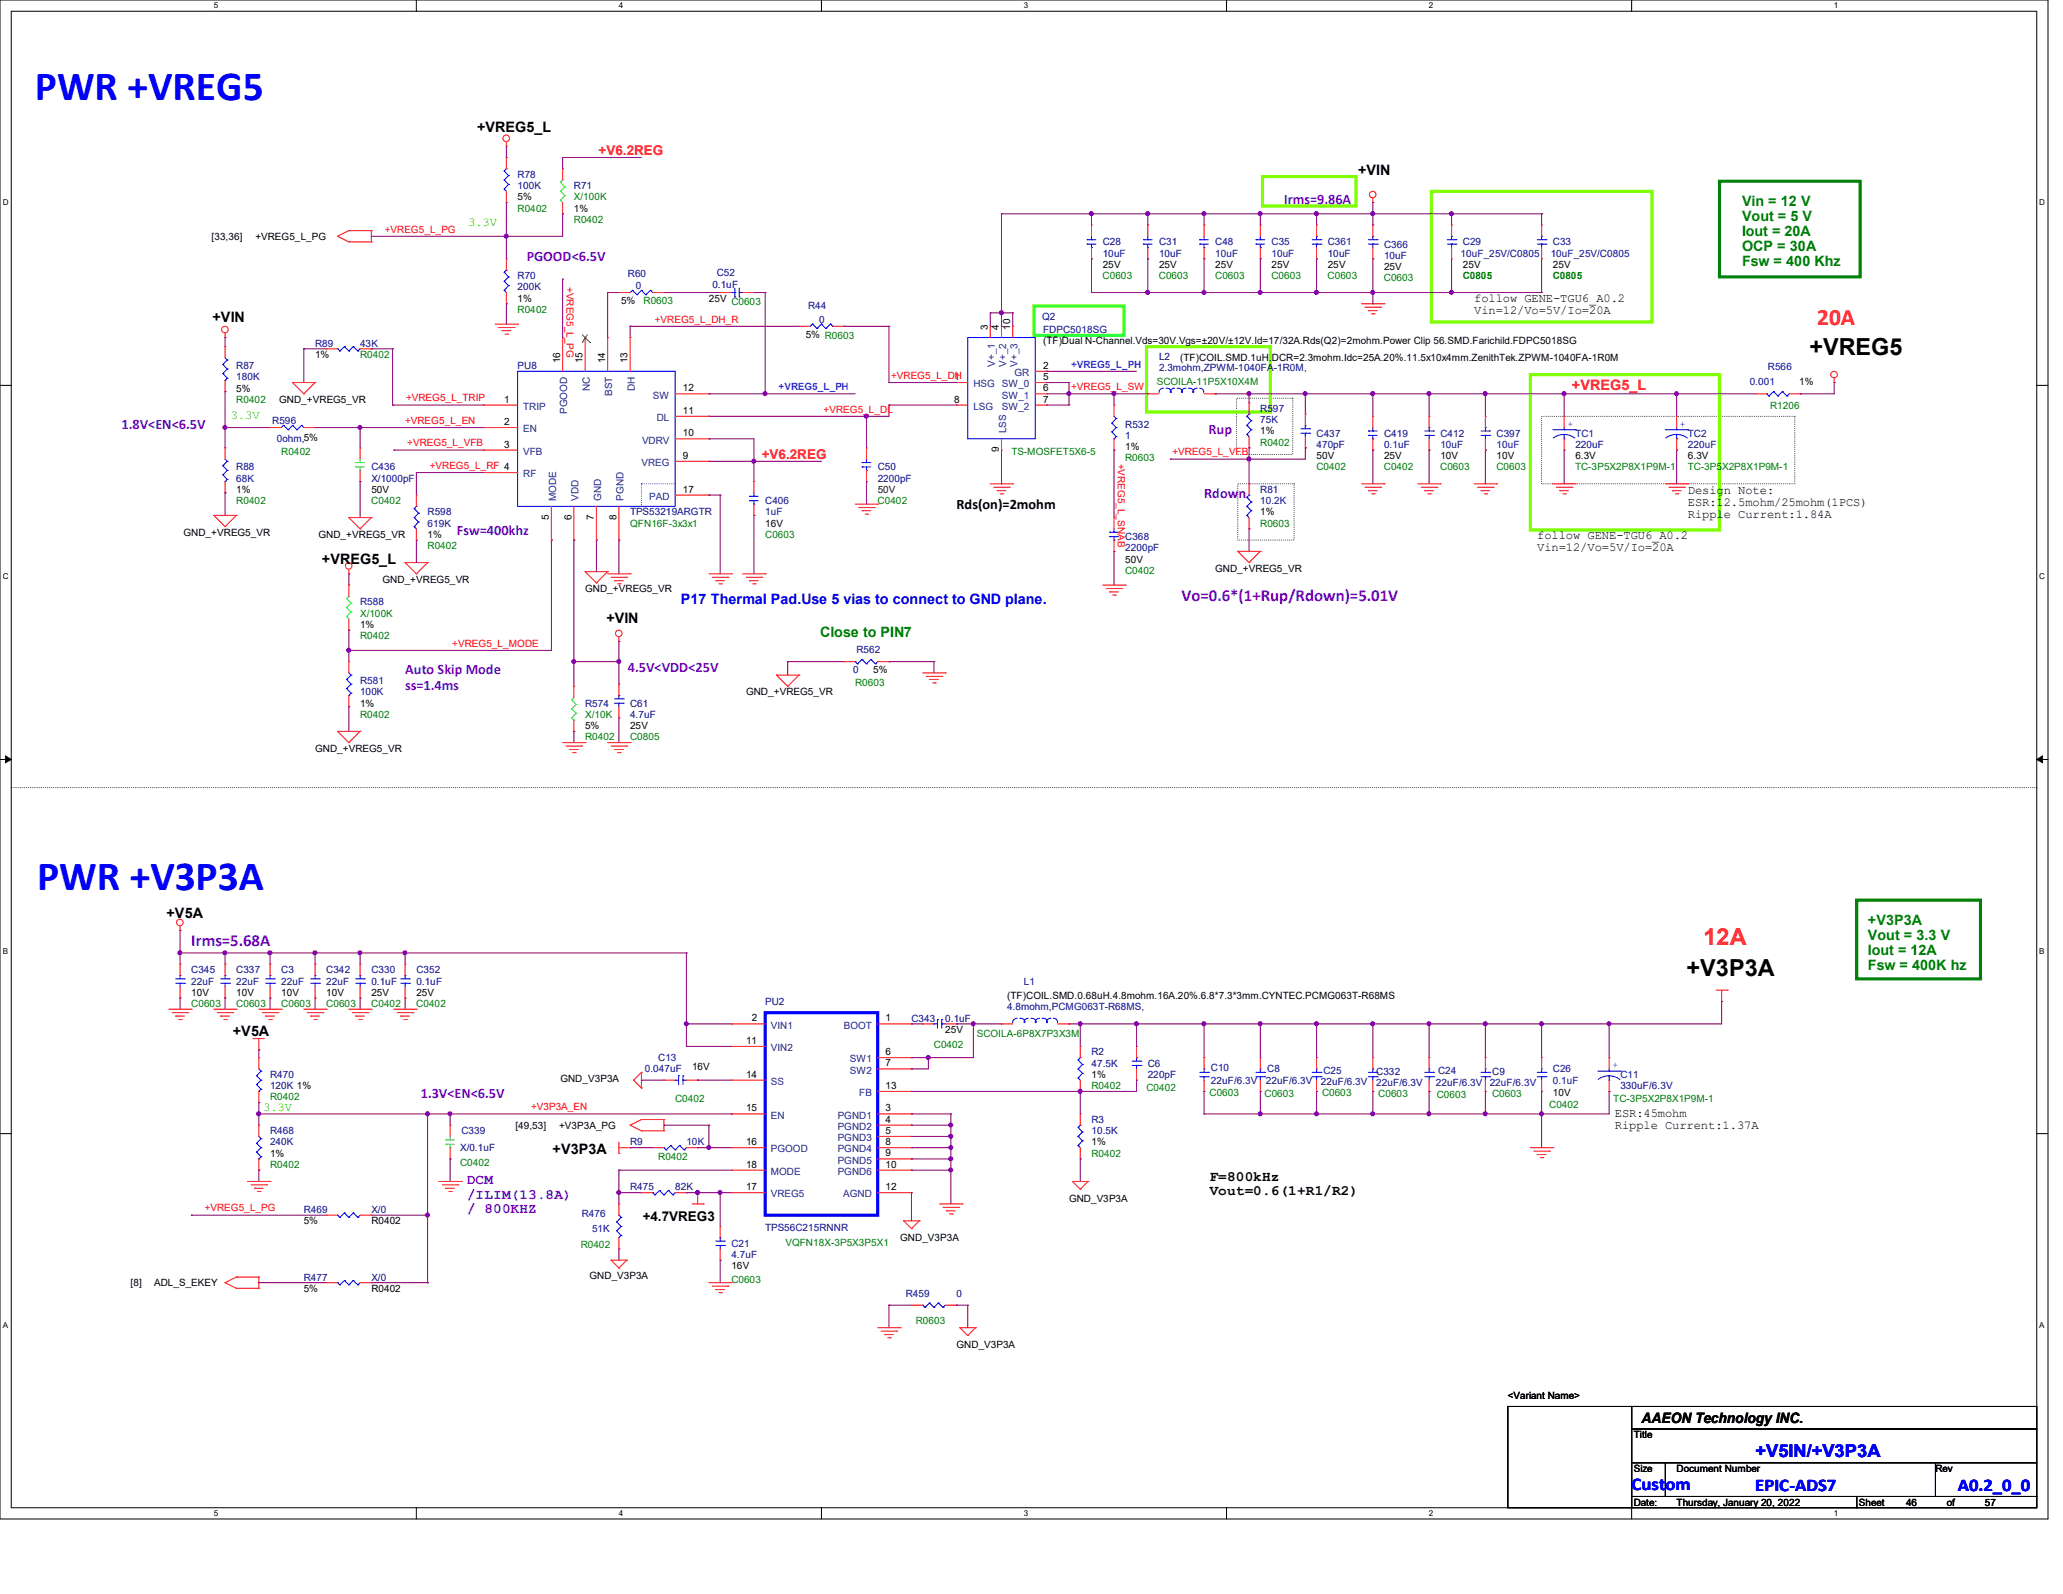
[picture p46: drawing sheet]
<svg xmlns="http://www.w3.org/2000/svg" width="279mm" height="216mm" viewBox="0 0 279 216" stroke-linecap="round" stroke-linejoin="round" font-family="sans-serif">
<defs><g id="words">
<g font-size="5.6" fill="#00f">
<text x="4.7" y="13.6">PWR +VREG5</text>
<text x="5" y="120.6">PWR +V3P3A</text>
</g>
<g font-size="3.2" fill="#f00">
<text x="246.1" y="44">20A</text>
<text x="230.7" y="127.9">12A</text>
</g>
<g font-size="3.2">
<text x="245.1" y="48.1">+VREG5</text>
<text x="228.4" y="132.2">+V3P3A</text>
</g>
<g font-size="2.4" fill="#00f">
<text x="237.8" y="197.3">+V5IN/+V3P3A</text>
<text x="221" y="201.8">Custom</text>
<text x="237.7" y="201.9">EPIC-ADS7</text>
<text x="265.2" y="201.9">A0.2_0_0</text>
</g>
<g font-size="2.3" fill="#8000ff">
<text x="160" y="81.4">Vo=0.6*(1+Rup/Rdown)=5.01V</text>
<text x="25.9" y="128.2">Irms=5.68A</text>
</g>
<g font-size="1.9">
<text x="64.6" y="17.8">+VREG5_L</text>
<text x="183.9" y="23.7">+VIN</text>
<text x="28.8" y="43.6">+VIN</text>
<text x="129.5" y="68.9">Rds(on)=2mohm</text>
<text x="43.6" y="76.3">+VREG5_L</text>
<text x="82.1" y="84.4">+VIN</text>
<text x="22.6" y="124.3">+V5A</text>
<text x="31.5" y="140.3">+V5A</text>
<text x="74.8" y="156.3">+V3P3A</text>
<text x="163.8" y="159.9">F=800kHz</text>
<text x="163.8" y="161.9">Vout=0.6(1+R1/R2)</text>
<text x="222.3" y="192.7">AAEON Technology INC.</text>
</g>
<g font-size="1.9" fill="#8000ff">
<text x="173.9" y="27.6">Irms=9.86A</text>
<text x="71.3" y="35.4">PGOOD&lt;6.5V</text>
<text x="16.5" y="58.1">1.8V&lt;EN&lt;6.5V</text>
<text x="163.7" y="58.8">Rup</text>
<text x="163.1" y="67.4">Rdown</text>
<text x="61.9" y="72.4">Fsw=400khz</text>
<text x="54.9" y="91.3">Auto Skip Mode</text>
<text x="54.9" y="93.5">ss=1.4ms</text>
<text x="85" y="91">4.5V&lt;VDD&lt;25V</text>
<text x="57" y="148.8">1.3V&lt;EN&lt;6.5V</text>
<text x="63.2" y="160.4">DCM</text>
<text x="63.2" y="162.3">/ILIM(13.8A)</text>
<text x="63.2" y="164.3">/ 800KHZ</text>
</g>
<g font-size="1.9" fill="#008000">
<text x="235.9" y="27.9">Vin = 12 V</text>
<text x="235.9" y="29.9">Vout = 5 V</text>
<text x="235.9" y="32">Iout = 20A</text>
<text x="235.9" y="34">OCP = 30A</text>
<text x="235.9" y="36">Fsw = 400 Khz</text>
<text x="111.1" y="86.2">Close to PIN7</text>
<text x="253" y="125.3">+V3P3A</text>
<text x="253" y="127.3">Vout = 3.3 V</text>
<text x="253" y="129.3">Iout = 12A</text>
<text x="253" y="131.4">Fsw = 400K hz</text>
</g>
<text font-size="1.9" fill="#f00" x="212.9" y="52.8">+VREG5_L</text>
<text font-size="1.9" fill="#00f" x="92.2" y="81.8">P17 Thermal Pad.Use 5 vias to connect to GND plane.</text>
<g font-size="1.8" fill="#f00">
<text x="81.1" y="21">+V6.2REG</text>
<text x="103.2" y="62.2">+V6.2REG</text>
</g>
<text font-size="1.8" x="87" y="165.4">+4.7VREG3</text>
<g font-size="1.7" fill="#0f0">
<text x="63.4" y="30.6">3.3V</text>
<text x="31.2" y="56.8">3.3V</text>
<text x="35.6" y="150.5">3.3V</text>
</g>
<g font-size="1.7">
<text x="199.6" y="40.9">follow GENE-TGU6_A0.2</text>
<text x="199.6" y="42.6">Vin=12/Vo=5V/Io=20A</text>
<text x="228.6" y="66.8">Design Note:</text>
<text x="228.6" y="68.5">ESR:12.5mohm/25mohm(1PCS)</text>
<text x="228.6" y="70.1">Ripple Current:1.84A</text>
<text x="208.2" y="72.9">follow GENE-TGU6_A0.2</text>
<text x="208.2" y="74.6">Vin=12/Vo=5V/Io=20A</text>
<text x="218.7" y="151.3">ESR:45mohm</text>
<text x="218.7" y="152.9">Ripple Current:1.37A</text>
</g>
<g font-size="1.4" fill="#000080">
<text x="70.1" y="24.1">R78</text>
<text x="70.1" y="25.6">100K</text>
<text x="77.7" y="25.6">R71</text>
<text x="149.4" y="33.2">C28</text>
<text x="149.4" y="34.8">10uF</text>
<text x="157" y="33.2">C31</text>
<text x="157" y="34.8">10uF</text>
<text x="164.6" y="33.2">C48</text>
<text x="164.6" y="34.8">10uF</text>
<text x="172.2" y="33.2">C35</text>
<text x="172.2" y="34.8">10uF</text>
<text x="179.8" y="33.2">C361</text>
<text x="179.8" y="34.8">10uF</text>
<text x="187.5" y="33.5">C366</text>
<text x="187.5" y="35.1">10uF</text>
<text x="197.8" y="34.8">10uF_25V/C0805</text>
<text x="198.1" y="33.2">C29</text>
<text x="210" y="34.8">10uF_25V/C0805</text>
<text x="210.3" y="33.2">C33</text>
<text x="70.1" y="37.8">R70</text>
<text x="70.1" y="39.3">200K</text>
<text x="85" y="37.5">R60</text>
<text x="86.1" y="39.2">0</text>
<text x="96.5" y="39">0.1uF</text>
<text x="97.1" y="37.3">C52</text>
<text x="109.4" y="41.9">R44</text>
<text x="42.7" y="46.9">R89</text>
<text x="48.8" y="46.9">43K</text>
<text x="111" y="43.7">0</text>
<text x="141.1" y="43.3">Q2</text>
<text x="141.3" y="45.1">FDPC5018SG</text>
<text x="32" y="50">R87</text>
<text x="32" y="51.5">180K</text>
<text x="70.1" y="50">PU8</text>
<text x="157" y="48.8">L2</text>
<text x="157" y="50.3">2.3mohm,ZPWM-1040FA-1R0M,</text>
<text x="237" y="52.1">0.001</text>
<text x="239.4" y="50.2">R566</text>
<text x="36.9" y="57.4">R596</text>
<text x="37.5" y="59.9">0ohm,5%</text>
<text x="152.4" y="57.9">R532</text>
<text x="152.4" y="59.4">1</text>
<text x="170.7" y="55.8">R597</text>
<text x="170.7" y="57.3">75K</text>
<text x="178.3" y="59.1">C437</text>
<text x="187.5" y="59.1">C419</text>
<text x="195.1" y="59.1">C412</text>
<text x="202.7" y="59.1">C397</text>
<text x="213.4" y="59.1">TC1</text>
<text x="228.6" y="59.1">TC2</text>
<text x="32" y="63.7">R88</text>
<text x="32" y="65.2">68K</text>
<text x="50.3" y="63.7">C436</text>
<text x="50.3" y="65.2">X/1000pF</text>
<text x="118.9" y="63.7">C50</text>
<text x="118.9" y="65.2">2200pF</text>
<text x="178.3" y="60.7">470pF</text>
<text x="187.5" y="60.7">0.1uF</text>
<text x="195.1" y="60.7">10uF</text>
<text x="202.7" y="60.7">10uF</text>
<text x="213.4" y="60.7">220uF</text>
<text x="228.6" y="60.7">220uF</text>
<text x="57.9" y="69.8">R598</text>
<text x="57.9" y="71.3">619K</text>
<text x="85.3" y="69.8">TPS53219ARGTR</text>
<text x="103.6" y="68.3">C406</text>
<text x="103.6" y="69.8">1uF</text>
<text x="170.7" y="66.8">R81</text>
<text x="170.7" y="68.3">10.2K</text>
<text x="152.4" y="73.2">C368</text>
<text x="152.4" y="74.7">2200pF</text>
<text x="48.8" y="82">R588</text>
<text x="116" y="88.4">R562</text>
<text x="48.8" y="92.7">R581</text>
<text x="48.8" y="94.2">100K</text>
<text x="79.2" y="95.7">R574</text>
<text x="85.3" y="95.7">C61</text>
<text x="115.5" y="91.1">0</text>
<text x="85.3" y="97.2">4.7uF</text>
<text x="25.9" y="131.8">C345</text>
<text x="32" y="131.8">C337</text>
<text x="38.1" y="131.8">C3</text>
<text x="44.2" y="131.8">C342</text>
<text x="50.3" y="131.8">C330</text>
<text x="56.4" y="131.8">C352</text>
<text x="25.9" y="133.3">22uF</text>
<text x="32" y="133.3">22uF</text>
<text x="38.1" y="133.3">22uF</text>
<text x="44.2" y="133.3">22uF</text>
<text x="50.3" y="133.3">0.1uF</text>
<text x="56.4" y="133.3">0.1uF</text>
<text x="103.6" y="136.1">PU2</text>
<text x="136.4" y="136.9">4.8mohm,PCMG063T-R68MS,</text>
<text x="138.7" y="133.3">L1</text>
<text x="89.2" y="143.7">C13</text>
<text x="123.4" y="138.4">C343</text>
<text x="128" y="138.4">0.1uF</text>
<text x="147.8" y="143">R2</text>
<text x="36.6" y="146">R470</text>
<text x="36.6" y="147.5">120K 1%</text>
<text x="87.3" y="145.2">0.047uF</text>
<text x="147.8" y="144.5">47.5K</text>
<text x="155.4" y="144.5">C6</text>
<text x="155.4" y="146">220pF</text>
<text x="164" y="145.1">C10</text>
<text x="164" y="146.8">22uF/6.3V</text>
<text x="171.4" y="146.8">22uF/6.3V</text>
<text x="171.6" y="145.2">C8</text>
<text x="178.9" y="146.9">22uF/6.3V</text>
<text x="179.2" y="145.4">C25</text>
<text x="186.4" y="145.5">C332</text>
<text x="186.4" y="147.1">22uF/6.3V</text>
<text x="194.5" y="147.1">22uF/6.3V</text>
<text x="194.8" y="145.4">C24</text>
<text x="201.8" y="147.1">22uF/6.3V</text>
<text x="202.1" y="145.5">C9</text>
<text x="210.3" y="145.2">C26</text>
<text x="210.3" y="146.8">0.1uF</text>
<text x="219.5" y="146">C11</text>
<text x="219.5" y="147.5">330uF/6.3V</text>
<text x="36.6" y="153.6">R468</text>
<text x="36.6" y="155.2">240K</text>
<text x="62.3" y="155.9">X/0.1uF</text>
<text x="62.5" y="153.6">C339</text>
<text x="85.3" y="155.2">R9</text>
<text x="93" y="155.2">10K</text>
<text x="147.8" y="152.1">R3</text>
<text x="147.8" y="153.6">10.5K</text>
<text x="85.3" y="161.2">R475</text>
<text x="91.4" y="161.2">82K</text>
<text x="41.1" y="164.3">R469</text>
<text x="50.3" y="164.3">X/0</text>
<text x="78.8" y="164.9">R476</text>
<text x="80.2" y="166.9">51K</text>
<text x="103.6" y="166.8">TPS56C215RNNR</text>
<text x="41.1" y="173.4">R477</text>
<text x="50.3" y="173.4">X/0</text>
<text x="99.1" y="168.9">C21</text>
<text x="99.1" y="170.4">4.7uF</text>
<text x="122.7" y="175.7">R459</text>
<text x="129.5" y="175.7">0</text>
</g>
<g font-size="1.4">
<text x="70.1" y="27.1">5%</text>
<text x="77.7" y="28.7">1%</text>
<text x="28.7" y="32.5">[33,36]</text>
<text x="34.6" y="32.5">+VREG5_L_PG</text>
<text x="70.1" y="40.9">1%</text>
<text x="84.1" y="41.1">5%</text>
<text x="96" y="40.9">25V</text>
<text x="149.4" y="36.3">25V</text>
<text x="157" y="36.3">25V</text>
<text x="164.6" y="36.3">25V</text>
<text x="172.2" y="36.3">25V</text>
<text x="179.8" y="36.3">25V</text>
<text x="187.5" y="36.6">25V</text>
<text x="198.1" y="36.3">25V</text>
<text x="210.3" y="36.3">25V</text>
<text x="109.1" y="45.7">5% R0603</text>
<text x="141.3" y="46.7">(TF)Dual N-Channel.Vds=30V.Vgs=±20V/±12V.Id=17/32A.Rds(Q2)=2mohm.Power Clip 56.SMD.Farichild.FDPC5018SG</text>
<text x="32" y="53">5%</text>
<text x="42.7" y="48.5">1%</text>
<text x="92.5" y="53">12</text>
<text x="129.2" y="51.5">1</text>
<text x="141.3" y="50">2</text>
<text x="141.3" y="53">6</text>
<text x="141.3" y="51.5">5</text>
<text x="159.9" y="48.9">(TF)COIL.SMD.1uH.DCR=2.3mohm.Idc=25A.20%.11.5x10x4mm.ZenithTek.ZPWM-1040FA-1R0M</text>
<text x="243.7" y="52.1">1%</text>
<text x="37.8" y="54.6">GND_+VREG5_VR</text>
<text x="68.3" y="54.5">1</text>
<text x="68.3" y="57.6">2</text>
<text x="92.5" y="59.1">10</text>
<text x="92.5" y="56">11</text>
<text x="129.2" y="54.5">8</text>
<text x="141.3" y="54.5">7</text>
<text x="170.7" y="58.8">1%</text>
<text x="68.3" y="60.6">3</text>
<text x="92.5" y="62.1">9</text>
<text x="152.4" y="61">1%</text>
<text x="178.3" y="62.2">50V</text>
<text x="187.5" y="62.2">25V</text>
<text x="195.1" y="62.2">10V</text>
<text x="202.7" y="62.2">10V</text>
<text x="213.4" y="62.2">6.3V</text>
<text x="228.6" y="62.2">6.3V</text>
<text x="32" y="66.8">1%</text>
<text x="50.3" y="66.8">50V</text>
<text x="92.5" y="66.7">17</text>
<text x="103.6" y="71.3">16V</text>
<text x="170.7" y="69.8">1%</text>
<text x="24.8" y="72.6">GND_+VREG5_VR</text>
<text x="43.1" y="72.9">GND_+VREG5_VR</text>
<text x="57.9" y="72.9">1%</text>
<text x="152.4" y="76.2">50V</text>
<text x="164.6" y="77.4">GND_+VREG5_VR</text>
<text x="51.8" y="79">GND_+VREG5_VR</text>
<text x="79.2" y="80.2">GND_+VREG5_VR</text>
<text x="48.8" y="85">1%</text>
<text x="48.8" y="95.7">1%</text>
<text x="101" y="94.2">GND_+VREG5_VR</text>
<text x="118.3" y="91.1">5%</text>
<text x="42.7" y="101.8">GND_+VREG5_VR</text>
<text x="79.2" y="98.8">5%</text>
<text x="85.3" y="98.8">25V</text>
<text x="25.9" y="134.9">10V</text>
<text x="32" y="134.9">10V</text>
<text x="38.1" y="134.9">10V</text>
<text x="44.2" y="134.9">10V</text>
<text x="50.3" y="134.9">25V</text>
<text x="56.4" y="134.9">25V</text>
<text x="136.4" y="135.3">(TF)COIL.SMD.0.68uH.4.8mohm.16A.20%.6.8*7.3*3mm.CYNTEC.PCMG063T-R68MS</text>
<text x="101" y="141.4">11</text>
<text x="101.8" y="138.3">2</text>
<text x="119.9" y="138.3">1</text>
<text x="119.9" y="142.9">6</text>
<text x="128" y="139.9">25V</text>
<text x="75.9" y="146.6">GND_V3P3A</text>
<text x="93.7" y="144.9">16V</text>
<text x="101" y="146">14</text>
<text x="119.9" y="147.5">13</text>
<text x="119.9" y="144.4">7</text>
<text x="147.8" y="146">1%</text>
<text x="210.3" y="148.5">10V</text>
<text x="69.8" y="152.9">[49,53]</text>
<text x="75.7" y="152.9">+V3P3A_PG</text>
<text x="101" y="150.5">15</text>
<text x="101" y="155.1">16</text>
<text x="119.9" y="152.1">4</text>
<text x="119.9" y="155.1">8</text>
<text x="119.9" y="153.6">5</text>
<text x="119.9" y="150.5">3</text>
<text x="147.8" y="155.2">1%</text>
<text x="36.6" y="156.7">1%</text>
<text x="101" y="158.2">18</text>
<text x="101" y="161.2">17</text>
<text x="119.9" y="161.2">12</text>
<text x="119.9" y="156.6">9</text>
<text x="119.9" y="158.2">10</text>
<text x="41.1" y="165.8">5%</text>
<text x="50.3" y="165.8">R0402</text>
<text x="144.8" y="162.8">GND_V3P3A</text>
<text x="79.8" y="173.3">GND_V3P3A</text>
<text x="99.1" y="171.9">16V</text>
<text x="121.9" y="168.1">GND_V3P3A</text>
<text x="17.7" y="174.2">[8]</text>
<text x="20.9" y="174.2">ADL_S_EKEY</text>
<text x="41.1" y="175">5%</text>
<text x="50.3" y="175">R0402</text>
<text x="129.5" y="182.6">GND_V3P3A</text>
<text x="204.2" y="189.4">&lt;Variant Name&gt;</text>
<text x="221.3" y="194.8">Title</text>
<text x="221.3" y="199.3">Size</text>
<text x="221.3" y="203.9">Date:</text>
<text x="227.1" y="199.3">Document Number</text>
<text x="227.1" y="203.9">Thursday, January 20, 2022</text>
<text x="251.8" y="203.9">Sheet</text>
<text x="258.1" y="203.9">46</text>
<text x="262.1" y="199.3">Rev</text>
<text x="263.7" y="203.9">of</text>
<text x="268.8" y="203.9">57</text>
</g>
<g font-size="1.4" fill="#008000">
<text x="70.1" y="28.7">R0402</text>
<text x="77.7" y="27.1">X/100K</text>
<text x="77.7" y="30.2">R0402</text>
<text x="87.2" y="41.1">R0603</text>
<text x="99" y="41.3">C0603</text>
<text x="149.3" y="37.8">C0603</text>
<text x="157" y="37.8">C0603</text>
<text x="164.6" y="37.8">C0603</text>
<text x="172.2" y="37.8">C0603</text>
<text x="179.8" y="37.8">C0603</text>
<text x="187.4" y="38.1">C0603</text>
<text x="198.1" y="37.8">C0805</text>
<text x="210.3" y="37.8">C0805</text>
<text x="70.1" y="42.4">R0402</text>
<text x="48.8" y="48.5">R0402</text>
<text x="156.7" y="52.1">SCOILA-11P5X10X4M</text>
<text x="32" y="54.6">R0402</text>
<text x="239.7" y="55.3">R1206</text>
<text x="38.1" y="61.6">R0402</text>
<text x="137" y="61.6">TS-MOSFET5X6-5</text>
<text x="152.4" y="62.5">R0603</text>
<text x="170.7" y="60.4">R0402</text>
<text x="178.3" y="63.7">C0402</text>
<text x="187.4" y="63.7">C0402</text>
<text x="195" y="63.7">C0603</text>
<text x="202.7" y="63.7">C0603</text>
<text x="213.3" y="63.7">TC-3P5X2P8X1P9M-1</text>
<text x="228.6" y="63.7">TC-3P5X2P8X1P9M-1</text>
<text x="32" y="68.3">R0402</text>
<text x="50.3" y="68.3">C0402</text>
<text x="85.3" y="71.3">QFN16F-3x3x1</text>
<text x="118.9" y="68.3">C0402</text>
<text x="170.7" y="71.3">R0603</text>
<text x="57.9" y="74.4">R0402</text>
<text x="103.6" y="72.9">C0603</text>
<text x="152.4" y="77.7">C0402</text>
<text x="48.8" y="83.5">X/100K</text>
<text x="48.8" y="86.6">R0402</text>
<text x="115.8" y="93">R0603</text>
<text x="48.8" y="97.2">R0402</text>
<text x="79.2" y="100.3">R0402</text>
<text x="79.2" y="97.2">X/10K</text>
<text x="85.3" y="100.3">C0805</text>
<text x="25.9" y="136.4">C0603</text>
<text x="32" y="136.4">C0603</text>
<text x="38.1" y="136.4">C0603</text>
<text x="44.2" y="136.4">C0603</text>
<text x="50.3" y="136.4">C0402</text>
<text x="56.4" y="136.4">C0402</text>
<text x="126.5" y="141.9">C0402</text>
<text x="132.3" y="140.5">SCOILA-6P8X7P3X3M</text>
<text x="36.6" y="149.1">R0402</text>
<text x="91.4" y="149.2">C0402</text>
<text x="147.8" y="147.5">R0402</text>
<text x="155.3" y="147.8">C0402</text>
<text x="163.8" y="148.5">C0603</text>
<text x="171.3" y="148.6">C0603</text>
<text x="179" y="148.5">C0603</text>
<text x="186.7" y="148.6">C0603</text>
<text x="194.6" y="148.8">C0603</text>
<text x="202.1" y="148.6">C0603</text>
<text x="218.5" y="149.2">TC-3P5X2P8X1P9M-1</text>
<text x="209.8" y="150.1">C0402</text>
<text x="36.6" y="158.2">R0402</text>
<text x="62.3" y="157.9">C0402</text>
<text x="89.1" y="157.1">R0402</text>
<text x="147.8" y="156.7">R0402</text>
<text x="78.6" y="169">R0402</text>
<text x="99" y="173.7">C0603</text>
<text x="106.4" y="168.7">VQFN18X-3P5X3P5X1</text>
<text x="124" y="179.4">R0603</text>
</g>
<g font-size="1.4" fill="#f00">
<text x="52.1" y="31.5">+VREG5_L_PG</text>
<text x="88.7" y="43.7">+VREG5_L_DH_R</text>
<text x="120.7" y="51.3">+VREG5_L_DH</text>
<text x="145.1" y="52.8">+VREG5_L_SW</text>
<text x="54.9" y="57.4">+VREG5_L_EN</text>
<text x="55" y="54.4">+VREG5_L_TRIP</text>
<text x="111.5" y="55.9">+VREG5_L_DL</text>
<text x="55.2" y="60.5">+VREG5_L_VFB</text>
<text x="58.2" y="63.5">+VREG5_L_RF 4</text>
<text x="158.8" y="61.7">+VREG5_L_VFB</text>
<text x="61.3" y="87.6">+VREG5_L_MODE</text>
<text x="71.9" y="150.4">+V3P3A_EN</text>
<text x="27.7" y="164.1">+VREG5_L_PG</text>
</g>
<g font-size="1.4" fill="#004080">
<text x="88.4" y="54">SW</text>
<text x="131.8" y="52.5">HSG SW_0</text>
<text x="135.7" y="54">SW_1</text>
<text x="137.4" y="50.9">GR</text>
<text x="70.9" y="55.5">TRIP</text>
<text x="70.9" y="58.5">EN</text>
<text x="88.9" y="57">DL</text>
<text x="131.8" y="55.5">LSG</text>
<text x="135.7" y="55.5">SW_2</text>
<text x="70.9" y="61.6">VFB</text>
<text x="70.9" y="64.6">RF</text>
<text x="86.9" y="63.1">VREG</text>
<text x="87" y="60.1">VDRV</text>
<text x="87.9" y="67.7">PAD</text>
<text x="104.4" y="139.3">VIN1</text>
<text x="104.4" y="142.4">VIN2</text>
<text x="114.3" y="139.3">BOOT</text>
<text x="115.1" y="143.9">SW1</text>
<text x="104.4" y="146.9">SS</text>
<text x="115.1" y="145.4">SW2</text>
<text x="116.4" y="148.5">FB</text>
<text x="104.4" y="151.5">EN</text>
<text x="113.5" y="153">PGND2</text>
<text x="113.5" y="154.6">PGND3</text>
<text x="113.5" y="151.5">PGND1</text>
<text x="104.4" y="156.1">PGOOD</text>
<text x="104.4" y="159.1">MODE</text>
<text x="113.5" y="156.1">PGND4</text>
<text x="113.5" y="157.6">PGND5</text>
<text x="113.5" y="159.1">PGND6</text>
<text x="104.4" y="162.2">VREG5</text>
<text x="114.2" y="162.2">AGND</text>
</g>
<g font-size="1.4" fill="#0080ff">
<text x="105.4" y="52.8">+VREG5_L_PH</text>
<text x="145.1" y="49.8">+VREG5_L_PH</text>
</g>
<g font-size="1.4" fill="#00f">
<text x="212.3" y="57.8">+</text>
<text x="227.5" y="57.8">+</text>
<text x="218.4" y="144.7">+</text>
</g>
<text font-size="1.4" fill="#400000" x="118.9" y="66.8">50V</text>
<g font-size="1.3" fill="#f00">
<text x="76.7" y="38.9" transform="rotate(90 76.7 38.9)">+VREG5_L_PG</text>
<text x="151.4" y="62.8" transform="rotate(90 151.4 62.8)">+VREG5_L_SNAB</text>
</g>
<g font-size="1.3">
<text x="133.8" y="44.7" transform="rotate(-90 133.8 44.7)">3</text>
<text x="135.3" y="44.7" transform="rotate(-90 135.3 44.7)">4</text>
<text x="136.8" y="44.7" transform="rotate(-90 136.8 44.7)">10</text>
<text x="75.9" y="49.2" transform="rotate(-90 75.9 49.2)">16</text>
<text x="78.9" y="49.2" transform="rotate(-90 78.9 49.2)">15</text>
<text x="82" y="49.2" transform="rotate(-90 82 49.2)">14</text>
<text x="85" y="49.2" transform="rotate(-90 85 49.2)">13</text>
<text x="135.3" y="61.3" transform="rotate(-90 135.3 61.3)">9</text>
<text x="74.3" y="70.4" transform="rotate(-90 74.3 70.4)">5</text>
<text x="77.4" y="70.4" transform="rotate(-90 77.4 70.4)">6</text>
<text x="80.4" y="70.4" transform="rotate(-90 80.4 70.4)">7</text>
<text x="83.5" y="70.4" transform="rotate(-90 83.5 70.4)">8</text>
</g>
<g font-size="1.3" fill="#004080">
<text x="79.9" y="53" transform="rotate(-90 79.9 53)">NC</text>
<text x="82.9" y="53.6" transform="rotate(-90 82.9 53.6)">BST</text>
<text x="86" y="53" transform="rotate(-90 86 53)">DH</text>
<text x="134.7" y="49.7" transform="rotate(-90 134.7 49.7)">V+_1</text>
<text x="136.3" y="49.7" transform="rotate(-90 136.3 49.7)">V+_2</text>
<text x="137.8" y="49.7" transform="rotate(-90 137.8 49.7)">V+_3</text>
<text x="76.8" y="56.1" transform="rotate(-90 76.8 56.1)">PGOOD</text>
<text x="136.3" y="58.7" transform="rotate(-90 136.3 58.7)">LSS</text>
<text x="75.3" y="67.8" transform="rotate(-90 75.3 67.8)">MODE</text>
<text x="78.4" y="67.8" transform="rotate(-90 78.4 67.8)">VDD</text>
<text x="81.4" y="67.8" transform="rotate(-90 81.4 67.8)">GND</text>
<text x="84.5" y="67.8" transform="rotate(-90 84.5 67.8)">PGND</text>
</g>
<g font-size="1.1">
<text x="29" y="1.1">5</text>
<text x="83.8" y="1.1">4</text>
<text x="138.7" y="1.1">3</text>
<text x="193.5" y="1.1">2</text>
<text x="248.4" y="1.1">1</text>
<text x=".4" y="27.8">D</text>
<text x="276.2" y="27.8">D</text>
<text x=".4" y="78.5">C</text>
<text x="276.2" y="78.5">C</text>
<text x=".4" y="129.2">B</text>
<text x="276.2" y="129.2">B</text>
<text x=".4" y="179.8">A</text>
<text x="276.2" y="179.8">A</text>
<text x="29" y="205.4">5</text>
<text x="83.8" y="205.4">4</text>
<text x="138.7" y="205.4">3</text>
<text x="193.5" y="205.4">2</text>
<text x="248.4" y="205.4">1</text>
</g>
</g></defs>
<path d="M0 0h277.4v205.7h-277.4zM1.5 1.5h274.3v202.7h-274.3z" fill="none" stroke="#000" stroke-width=".14"/>
<g fill="#fff">
<path d="M29 .2h.5v1.2h-.5z"/>
<path d="M29 204.4h.5v1.2h-.5z"/>
</g>
<path d="M56.4 0v1.5M56.4 204.2v1.5" fill="none" stroke="#000" stroke-width=".14"/>
<g fill="#fff">
<path d="M83.8 .2h.6v1.2h-.6z"/>
<path d="M83.8 204.4h.6v1.2h-.6z"/>
</g>
<path d="M111.3 0v1.5M111.3 204.2v1.5" fill="none" stroke="#000" stroke-width=".14"/>
<g fill="#fff">
<path d="M138.7 .2h.6v1.2h-.6z"/>
<path d="M138.7 204.4h.6v1.2h-.6z"/>
</g>
<path d="M166.1 0v1.5M166.1 204.2v1.5" fill="none" stroke="#000" stroke-width=".14"/>
<g fill="#fff">
<path d="M193.5 .2h.6v1.2h-.6z"/>
<path d="M193.5 204.4h.6v1.2h-.6z"/>
</g>
<path d="M221 0v1.5M221 204.2v1.5" fill="none" stroke="#000" stroke-width=".14"/>
<g fill="#fff">
<path d="M248.4 .2h.6v1.2h-.6z"/>
<path d="M248.4 204.4h.6v1.2h-.6z"/>
<path d="M.4 26.8h.7v1.2h-.7z"/>
<path d="M276.2 26.8h.8v1.2h-.8z"/>
<path d="M.4 77.5h.7v1.2h-.7z"/>
<path d="M276.2 77.5h.8v1.2h-.8z"/>
</g>
<path d="M0 52.2h1.5M275.8 52.2h1.6" fill="none" stroke="#000" stroke-width=".14"/>
<g fill="#fff">
<path d="M.4 128.2h.7v1.2h-.7z"/>
<path d="M276.2 128.2h.7v1.2h-.7z"/>
</g>
<path d="M0 102.9h1.5M275.8 102.9h1.6" fill="none" stroke="#000" stroke-width=".14"/>
<path d="M.8 102.4l.7 .5-.7 .4zM275.8 102.9l.8-.5v.9z" fill="#000" stroke="#000" stroke-width=".14"/>
<g fill="#fff">
<path d="M.4 178.9h.7v1.1h-.7z"/>
<path d="M276.2 178.9h.7v1.1h-.7z"/>
</g>
<path d="M0 153.5h1.5M275.8 153.5h1.6M204.2 190.5h16.8v13.7h-16.8zM221 190.5h54.8v3h-54.8zM221 193.5h54.8v4.6h-54.8zM221 198.1h4.6v4.6h-4.6zM225.6 198.1h36.5v4.6h-36.5zM262.1 198.1h13.7v4.6h-13.7zM221 202.7h30.5v1.5h-30.5zM251.5 202.7h24.3v1.5h-24.3z" fill="none" stroke="#000" stroke-width=".14"/>
<path d="M232.9 24.6h19v12.9h-19zM251.5 121.9h16.7v10.7h-16.7z" fill="none" stroke="#008000" stroke-width=".42"/>
<path d="M167.5 53.9h7.6v7.7h-7.6zM208.8 56.4h34.3v9.1h-34.3zM167.6 65.5h7.7v7.7h-7.7zM1.5 106.7h274.3M275.8 106.7h.1" fill="none" stroke="#000" stroke-width=".14" stroke-dasharray="0 .3"/>
<path d="M140 41.4h12.2v4h-12.2z" fill="none" stroke="#0f0" stroke-width=".42"/>
<path d="M171 23.9h12.6v4h-12.6zM193.8 25.9h29.9v17.7h-29.9zM155.3 46.9h16.7v8.9h-16.7zM207.3 50.8h25.6v21h-25.6z" fill="none" stroke="#80ff00" stroke-width=".42"/>
<g fill="none" stroke="#f00" stroke-width=".14">
<path d="M68.6 19.8h.1M68.6 19.2v.6M45.7 32h.1M45.7 32l1.5 .8M47.2 31.2h.1M47.2 32.8h.1M47.2 31.2l-1.5 .8M47.2 31.2h3.1M47.2 32.8h3.1M50.3 31.2h.1M50.3 32.8h.1M50.3 31.2v1.6"/>
<path d="M68.6 35.1h.1M68.6 27.4h.1M68.6 21.3h.1M68.6 21.3v1.6M68.6 25.9v1.5M68.6 35.1v1.5M68.6 39.6v1.5M76.2 29h.1M76.2 22.9h.1M76.2 22.9v1.5M76.2 27.4v1.6M83.8 39.6h.1"/>
<path d="M83.8 39.6h1.5M88.4 39.6h1.5M89.9 39.6h.1M97.5 39.6h.1M97.5 39.6h1.6M100.6 39.6h1.5M102.1 39.6h.1M147.8 30.5h.1M147.8 35.1h.1M147.8 30.5v1.5M147.8 33.5v1.6M155.4 30.5h.1"/>
<path d="M155.4 35.1h.1M155.4 30.5v1.5M155.4 33.5v1.6M163.1 30.5h.1M163.1 35.1h.1M163.1 30.5v1.5M163.1 33.5v1.6M170.7 30.5h.1M170.7 35.1h.1M170.7 30.5v1.5M170.7 33.5v1.6M178.3 35.1h.1"/>
<path d="M178.3 30.5h.1M178.3 30.5v1.5M178.3 33.5v1.6M185.9 27.4h.1M185.9 35.1h.1M185.9 30.5h.1M185.9 26.8v.6M185.9 30.5v1.5M185.9 33.5v1.6M196.6 35.1h.1M196.6 30.5h.1M196.6 30.5v1.5"/>
<path d="M196.6 33.5v1.6M208.8 35.1h.1M208.8 30.5h.1M208.8 30.5v1.5M208.8 33.5v1.6M30.5 45.7h.1M30.5 46.9h.1M30.5 53h.1M30.5 45.1v.6M30.5 46.9v1.6M30.5 51.5v1.5M36.6 57.9h.1"/>
<path d="M36.6 57.9h1.5M39.6 51.8h.1M39.6 51.8h3.1M39.6 51.8l1.5 1.5M41.1 53.3h.1M41.1 57.9h1.6M42.7 51.8h.1M42.7 57.9h.1M42.7 51.8l-1.6 1.5M44.2 47.2h.1M44.2 47.2h1.5M48.8 47.2h1.5"/>
<path d="M50.3 47.2h.1M65.5 54.9h.1M65.5 57.9h.1M65.5 54.9h4.6M65.5 57.9h4.6M67.1 43.9h3M67.5 44.4h2.1M68 44.8h.1M68 44.8h1.2M68.4 45.3h.3M68.6 41.1h.1M68.7 45.3h.1"/>
<path d="M69.6 44.4h.1M70.1 43.9h.1M76.2 45.7h.1M76.2 45.7v4.6M79.2 45.7h.1M79.2 45.7v4.6M82.3 45.7h.1M82.3 45.7v4.6M85.3 45.7h.1M85.3 45.7v4.6M91.4 53.3h4.6M91.4 59.4h4.6"/>
<path d="M91.4 56.4h4.6M96 59.4h.1M96 56.4h.1M96 53.3h.1M108.2 44.2h.1M108.2 44.2h1.5M112.8 44.2h1.5M114.3 44.2h.1M129.5 51.8h.1M129.5 54.9h.1M129.5 51.8h1.6M129.5 54.9h1.6"/>
<path d="M134.1 44.2h.1M134.1 44.2v1.5M135.6 44.2h.1M135.6 44.2v1.5M135.6 59.4v1.6M137.2 44.2h.1M137.2 44.2v1.5M140.2 51.8h1.5M140.2 53.3h1.5M140.2 54.9h1.5M140.2 50.3h1.5M141.7 50.3h.1"/>
<path d="M141.7 53.3h.1M141.7 51.8h.1M141.7 54.9h.1M150.9 54.9h.1M150.9 54.9v1.5M150.9 59.4v1.6M155.4 53.3h.1M155.4 53.3h1.6M163.1 53.3h1.5M164.6 53.3h.1M169.2 54.6h.1M169.2 54.6v1.5"/>
<path d="M169.2 59.1v1.6M176.8 56.1h.1M176.8 56.1v1.5M176.8 59.1v1.6M184.4 41.1h3.1M184.9 41.6h2.1M185.3 42.1h.1M185.3 42.1h1.2M185.8 42.5h.3M185.9 56.4h.1M185.9 56.4v1.5M185.9 59.4v1.6"/>
<path d="M186.1 42.5h.1M187 41.6h.1M187.5 41.1h.1M193.5 56.4h.1M193.5 56.4v1.5M193.5 59.4v1.6M201.2 56.4h.1M201.2 56.4v1.5M201.2 59.4v1.6M211.8 56.4h.1M211.8 56.4v1.5M211.8 59.4v1.6"/>
<path d="M227.1 56.4h.1M227.1 56.4v1.5M227.1 59.4v1.6M237.7 53.3h.1M237.7 53.3h1.6M242.3 53.3h1.5M243.8 53.3h.1M248.4 51.8h.1M248.4 51.2v.6M29 69.8h.1M29 69.8h3M29 69.8l1.5 1.5"/>
<path d="M30.5 71.3h.1M30.5 60.7h.1M30.5 66.8h.1M30.5 60.7v1.5M30.5 65.2v1.6M32 69.8h.1M32 69.8l-1.5 1.5M47.2 70.1h.1M47.2 77.7h.1M47.2 79.2h.1M47.2 70.1h3.1M47.2 70.1l1.6 1.5"/>
<path d="M47.2 77.1v.6M47.2 79.2v1.6M48.8 71.6h.1M48.8 60.7h.1M48.8 65.2h.1M48.8 60.7v1.5M48.8 63.7v1.5M50.3 70.1h.1M50.3 70.1l-1.5 1.5M54.9 76.2h.1M54.9 76.2h3M54.9 76.2l1.5 1.5"/>
<path d="M56.4 77.7h.1M56.4 73.2h.1M56.4 67.1h.1M56.4 67.1v1.5M56.4 71.6v1.6M57.9 76.2h.1M57.9 76.2l-1.5 1.5M65.5 61h.1M65.5 64h.1M65.5 61h4.6M65.5 64h4.6M74.7 73.2h.1"/>
<path d="M74.7 68.6v4.6M77.7 73.2h.1M77.7 68.6v4.6M79.2 77.4h.1M79.2 77.4h3.1M79.2 77.4l1.6 1.6M80.8 79h.1M80.8 73.2h.1M80.8 68.6v4.6M82.3 77.4h.1M82.3 77.7h3M82.3 77.4l-1.5 1.6"/>
<path d="M82.8 78.2h2.1M83.2 78.7h.1M83.2 78.7h1.2M83.7 79.1h.3M83.8 73.2h.1M83.8 68.6v4.6M84 79.1h.1M84.9 78.2h.1M85.3 77.7h.1M91.4 62.5h4.6M91.4 67.1h4.6M96 62.5h.1"/>
<path d="M96 67.1h.1M96 77.7h3.1M96.5 78.2h2.1M96.9 78.7h.1M96.9 78.7h1.2M97.4 79.1h.3M97.7 79.1h.1M98.6 78.2h.1M99.1 77.7h.1M100.6 77.7h3M101 78.2h2.2M101.5 78.7h.1"/>
<path d="M101.5 78.7h1.2M101.9 79.1h.4M102.1 65.2h.1M102.1 69.8h.1M102.1 65.2v1.6M102.1 68.3v1.5M102.3 79.1h.1M103.2 78.2h.1M103.6 77.7h.1M115.8 68.3h3.1M116.3 68.7h2.1M116.8 69.2h.1"/>
<path d="M116.8 69.2h1.1M117.2 69.6h.3M117.3 60.7h.1M117.3 65.2h.1M117.3 60.7v1.5M117.3 63.7v1.5M117.5 69.6h.1M118.4 68.7h.1M118.9 68.3h.1M134.1 65.5h3.1M134.6 66h2.1M135 66.5h.1"/>
<path d="M135 66.5h1.2M135.5 66.9h.3M135.6 61h.1M135.8 66.9h.1M136.7 66h.1M137.2 65.5h.1M149.4 79.2h3M149.8 79.7h2.1M150.9 61h.1M150.9 70.1h.1M150.9 74.7h.1M150.9 70.1v1.5"/>
<path d="M150.9 73.2v1.5M151.9 79.7h.1M152.4 79.2h.1M167.6 74.7h.1M167.6 74.7h3.1M167.6 74.7l1.6 1.5M169.2 76.2h.1M169.2 60.7h.1M169.2 71.6h.1M169.2 65.5h.1M169.2 65.5v1.6M169.2 70.1v1.5"/>
<path d="M170.7 74.7h.1M170.7 74.7l-1.5 1.5M176.8 60.7h.1M184.4 65.5h3.1M184.9 66h2.1M185.3 66.5h.1M185.3 66.5h1.2M185.8 66.9h.3M185.9 61h.1M186.1 66.9h.1M187 66h.1M187.5 65.5h.1"/>
<path d="M192 65.5h3.1M192.5 66h2.1M193 66.5h.1M193 66.5h1.1M193.4 66.9h.3M193.5 61h.1M193.7 66.9h.1M194.6 66h.1M195.1 65.5h.1M199.6 65.5h3.1M200.1 66h2.1M200.6 66.5h.1"/>
<path d="M200.6 66.5h1.2M201 66.9h.3M201.2 61h.1M201.3 66.9h.1M202.2 66h.1M202.7 65.5h.1M210.3 65.5h3.1M210.8 66h2.1M211.2 66.5h.1M211.2 66.5h1.2M211.7 66.9h.3M211.8 61h.1"/>
<path d="M212 66.9h.1M212.9 66h.1M213.4 65.5h.1M225.6 65.5h3M226 66h2.1M226.5 66.5h.1M226.5 66.5h1.2M226.9 66.9h.3M227.1 61h.1M227.2 66.9h.1M228.1 66h.1M228.6 65.5h.1"/>
<path d="M45.7 99.1h.1M45.7 99.1h3.1M45.7 99.1l1.5 1.5M47.2 85.3h.1M47.2 89.6h.1M47.2 95.7h.1M47.2 83.8v1.5M47.2 89.6v1.5M47.2 94.2v1.5M48.8 99.1h.1M48.8 99.1l-1.6 1.5M77.7 93h.1"/>
<path d="M77.7 99.1h.1M77.7 93v1.5M77.7 97.5v1.6M83.8 86.9h.1M83.8 97.2h.1M83.8 92.7h.1M83.8 86.3v.6M83.8 92.7v1.5M83.8 95.7v1.5M105.2 91.4h.1M105.2 91.4h3M105.2 91.4l1.5 1.6"/>
<path d="M106.7 93h.1M108.2 91.4h.1M108.2 91.4l-1.5 1.6M114.3 89.6h.1M114.3 89.6h1.5M118.9 89.6h1.5M120.4 89.6h.1M125 91.1h3M125.4 91.6h2.2M125.9 92h.1M125.9 92h1.2M126.3 92.5h.4"/>
<path d="M126.7 92.5h.1M127.6 91.6h.1M128 91.1h.1M150.3 80.2h.1M150.3 80.2h1.2M150.7 80.6h.3M151 80.6h.1M47.2 100.6h.1M76.2 100.6h3M76.7 101h2.1M77.1 101.5h.1M77.1 101.5h1.2"/>
<path d="M77.6 101.9h.3M77.9 101.9h.1M78.8 101h.1M79.2 100.6h.1M82.3 100.6h3M82.8 101h2.1M83.2 101.5h.1M83.2 101.5h1.2M83.7 101.9h.3M84 101.9h.1M84.9 101h.1M85.3 100.6h.1"/>
<path d="M22.9 136.7h3M23.3 137.2h2.1M23.8 137.6h.1M23.8 137.6h1.2M24.2 138.1h.4M24.4 126h.1M24.4 135.2h.1M24.4 130.6h.1M24.4 125.4v.6M24.4 130.6v1.5M24.4 133.6v1.6M24.6 138.1h.1"/>
<path d="M25.4 137.2h.1M25.9 136.7h.1M29 136.7h3M29.4 137.2h2.1M29.9 137.6h.1M29.9 137.6h1.2M30.3 138.1h.3M30.5 135.2h.1M30.5 130.6h.1M30.5 130.6v1.5M30.5 133.6v1.6M30.6 138.1h.1"/>
<path d="M31.5 137.2h.1M32 136.7h.1M35.1 136.7h3M35.5 137.2h2.1M36 137.6h.1M36 137.6h1.2M36.4 138.1h.3M36.6 135.2h.1M36.6 130.6h.1M36.6 130.6v1.5M36.6 133.6v1.6M36.7 138.1h.1"/>
<path d="M37.6 137.2h.1M38.1 136.7h.1M41.1 136.7h3.1M41.6 137.2h2.1M42.1 137.6h.1M42.1 137.6h1.2M42.5 138.1h.3M42.7 135.2h.1M42.7 130.6h.1M42.7 130.6v1.5M42.7 133.6v1.6M42.8 138.1h.1"/>
<path d="M43.7 137.2h.1M44.2 136.7h.1M47.2 136.7h3.1M47.7 137.2h2.1M48.2 137.6h.1M48.2 137.6h1.2M48.6 138.1h.3M48.8 135.2h.1M48.8 130.6h.1M48.8 130.6v1.5M48.8 133.6v1.6M48.9 138.1h.1"/>
<path d="M49.8 137.2h.1M50.3 136.7h.1M53.3 136.7h3.1M53.8 137.2h2.1M54.3 137.6h.1M54.3 137.6h1.2M54.7 138.1h.3M54.9 135.2h.1M54.9 130.6h.1M54.9 130.6v1.5M54.9 133.6v1.6M55 138.1h.1"/>
<path d="M55.9 137.2h.1M56.4 136.7h.1M99.1 138.7h.1M99.1 138.7h4.5M118.9 138.7h4.5M123.4 138.7h.1M125 138.7h.1M125 138.7h1.5M128 138.7h1.5M129.5 138.7h.1M135.6 138.7h.1M135.6 138.7h1.6"/>
<path d="M143.3 138.7h1.5M144.8 138.7h.1M232.4 134.1h1.5M233.2 135.6h.1M233.2 134.1v1.5M233.9 134.1h.1M34.3 140.7h.1M34.3 140.7h1.5M35.1 142.2h.1M35.1 143.3h.1M35.1 149.4h.1M35.1 152.4h.1"/>
<path d="M35.1 158.5h.1M35.1 140.7v1.5M35.1 143.3v1.5M35.1 147.8v1.6M35.1 152.4v1.5M35.1 157v1.5M61 152.4h.1M61 157h.1M61 152.4v1.5M61 155.4v1.6M83.8 156.2h.1M83.8 154.7v1.5"/>
<path d="M83.8 155.4h1.5M85.3 152.4h.1M85.3 155.4h.1M85.3 152.4l1.6 .8M85.8 146.3h.1M85.8 146.3l1.1 1.1M86.9 151.6h.1M86.9 153.2h.1M86.9 147.4h.1M86.9 145.2h.1M86.9 151.6l-1.6 .8M86.9 151.6h3"/>
<path d="M86.9 153.2h3M86.9 145.2v2.2M86.9 145.2l-1.1 1.1M88.4 155.4h.1M88.4 155.4h1.5M89.9 151.6h.1M89.9 153.2h.1M89.9 146.3h.1M89.9 151.6v1.6M89.9 146.3h1.5M93 155.4h1.5M93 146.3h1.5"/>
<path d="M94.5 155.4h.1M94.5 146.3h.1M99.1 150.9h.1M99.1 155.4h.1M99.1 158.5h.1M99.1 146.3h.1M99.1 141.7h.1M99.1 155.4h4.5M99.1 150.9h4.5M99.1 158.5h4.5M99.1 146.3h4.5M99.1 141.7h4.5"/>
<path d="M118.9 155.4h4.5M118.9 152.4h4.5M118.9 150.9h4.5M118.9 158.5h4.5M118.9 143.3h4.5M118.9 147.8h4.5M118.9 144.8h4.5M118.9 157h4.5M118.9 153.9h4.5M123.4 152.4h.1M123.4 143.3h.1M123.4 147.8h.1"/>
<path d="M123.4 155.4h.1M123.4 144.8h.1M123.4 157h.1M123.4 158.5h.1M123.4 153.9h.1M123.4 150.9h.1M146.3 157h.1M146.3 150.9h.1M146.3 147.8h.1M146.3 141.7h.1M146.3 141.7v1.6M146.3 146.3v1.5"/>
<path d="M146.3 150.9v1.5M146.3 155.4v1.6M153.9 146.3h.1M153.9 141.7h.1M153.9 141.7v1.6M153.9 144.8v1.5M163.1 147.8h.1M163.1 143.3h.1M163.1 143.3v1.5M163.1 146.3v1.5M170.7 147.8h.1M170.7 143.3h.1"/>
<path d="M170.7 143.3v1.5M170.7 146.3v1.5M178.3 147.8h.1M178.3 143.3h.1M178.3 143.3v1.5M178.3 146.3v1.5M185.9 147.8h.1M185.9 143.3h.1M185.9 143.3v1.5M185.9 146.3v1.5M193.5 147.8h.1M193.5 143.3h.1"/>
<path d="M193.5 143.3v1.5M193.5 146.3v1.5M201.2 147.8h.1M201.2 143.3h.1M201.2 143.3v1.5M201.2 146.3v1.5M207.3 155.4h3M207.7 155.9h2.1M208.2 156.4h.1M208.2 156.4h1.2M208.6 156.8h.4M208.8 147.8h.1"/>
<path d="M208.8 143.3h.1M208.8 143.3v1.5M208.8 146.3v1.5M209 156.8h.1M209.8 155.9h.1M210.3 155.4h.1M217.9 143.3h.1M217.9 147.8h.1M217.9 143.3v1.5M217.9 146.3v1.5M30.5 173.7h.1M30.5 173.7l1.5 .8"/>
<path d="M32 173h.1M32 174.5h.1M32 173l-1.5 .7M32 173h3.1M32 174.5h3.1M33.5 160h3.1M34 160.5h2.1M34.5 161h.1M34.5 161h1.1M34.9 161.4h.3M35.1 173h.1M35.1 174.5h.1"/>
<path d="M35.1 173v1.5M35.2 161.4h.1M36.1 160.5h.1M36.6 160h.1M44.2 164.6h.1M44.2 173.7h.1M44.2 173.7h1.5M44.2 164.6h1.5M48.8 173.7h1.5M48.8 164.6h1.5M50.3 164.6h.1M50.3 173.7h.1"/>
<path d="M59.4 160h3.1M59.9 160.5h2.1M60.4 161h.1M60.4 161h1.2M60.8 161.4h.3M61.1 161.4h.1M62 160.5h.1M62.5 160h.1M82.8 170.7h.1M82.8 170.7h2.1M82.8 170.7l1 1M83.8 171.7h.1"/>
<path d="M83.8 169.2h.1M83.8 163.1h.1M83.8 163.1v1.5M83.8 167.6v1.6M84.9 170.7h.1M84.9 170.7l-1.1 1M86.9 161.5h.1M86.9 161.5h1.5M91.4 161.5h1.6M93 161.5h.1M93.7 163.1h1.5M94.5 161.5h.1"/>
<path d="M94.5 161.5v1.6M95.2 163.1h.1M96 173.7h3.1M96.5 174.2h2.1M96.9 174.7h.1M96.9 174.7h1.2M97.4 175.1h.3M97.5 170.7h.1M97.5 166.1h.1M97.5 166.1v1.5M97.5 169.2v1.5M97.7 175.1h.1"/>
<path d="M98.6 174.2h.1M99.1 173.7h.1M99.1 161.5h.1M99.1 161.5h4.5M118.9 179.8h3M118.9 161.5h4.5M121.9 179.8h.1M122.4 165.4h.1M122.4 165.4h2.1M122.4 165.4l1 1M123.4 166.4h.1M123.4 161.5h.1"/>
<path d="M123.4 176.8h.1M123.4 176.8h1.6M124.5 165.4h.1M124.5 165.4l-1.1 1M127.3 163.1h3M127.7 163.5h2.1M128 176.8h1.5M128.2 164h.1M128.2 164h1.2M128.6 164.4h.3M128.9 164.4h.1M129.5 176.8h.1"/>
<path d="M129.8 163.5h.1M130 179.8h.1M130 179.8h2.1M130 179.8l1.1 1.1M130.3 163.1h.1M132.1 179.8h.1M132.1 179.8l-1 1.1M145.2 160h.1M145.2 160h2.2M145.2 160l1.1 1.1M146.3 161.1h.1M147.4 160h.1"/>
<path d="M147.4 160l-1.1 1.1M119.3 180.3h2.2M119.8 180.8h.1M119.8 180.8h1.2M120.2 181.2h.4M120.6 181.2h.1M121.5 180.3h.1M131.1 180.9h.1"/>
<circle cx="68.6" cy="18.7" r=".44"/>
<circle cx="185.9" cy="26.4" r=".44"/>
<circle cx="30.5" cy="44.6" r=".44"/>
<circle cx="248.4" cy="50.7" r=".44"/>
<circle cx="47.2" cy="76.6" r=".44"/>
<circle cx="83.8" cy="85.8" r=".44"/>
<circle cx="24.4" cy="124.9" r=".44"/>
</g>
<g fill="none" stroke="#00f" stroke-width=".14">
<path d="M68.3 36.9h.1M68.3 39.3h.1M68.3 38.1h.1M68.3 23.2h.1M68.3 25.6h.1M68.3 24.4h.1M68.3 36.9l.6 .6M68.3 39.3l.3 .3M68.3 38.1l.6 .6M68.3 23.2l.6 .6M68.3 25.6l.3 .3M68.3 24.4l.6 .6"/>
<path d="M68.6 36.6h.1M68.6 22.9h.1M68.6 36.6l-.3 .3M68.6 22.9l-.3 .3M68.9 38.7h.1M68.9 37.5h.1M68.9 25h.1M68.9 23.8h.1M68.9 38.7l-.6 .6M68.9 37.5l-.6 .6M68.9 25l-.6 .6M68.9 23.8l-.6 .6"/>
<path d="M85.6 39.3h.1M85.6 39.3l-.3 .3M85.6 39.3l.7 .6M86.3 39.9h.1M86.9 39.3h.1M86.9 39.3l-.6 .6M86.9 39.3l.6 .6M87.5 39.9h.1M88.1 39.3h.1M88.1 39.3l-.6 .6M88.1 39.3l.3 .3M88.4 39.6h.1"/>
<path d="M99.1 39.6h.4M99.5 39.6h.1M99.5 39v1.2M100.1 39v1.2M100.1 39.6h.5M100.6 39.6h.1M147.2 33.1h.1M147.2 32.5h.1M147.2 32.5h1.2M147.2 33.1h1.2M147.8 33.5h.1M147.8 32.5h.1"/>
<path d="M147.8 32v.5M147.8 33.1v.4M154.9 33.1h.1M154.9 32.5h.1M154.9 32.5h1.1M154.9 33.1h1.1M155.4 33.5h.1M155.4 32.5h.1M155.4 32v.5M155.4 33.1v.4M162.5 33.1h.1M162.5 32.5h.1"/>
<path d="M162.5 32.5h1.2M162.5 33.1h1.2M163.1 33.5h.1M163.1 32.5h.1M163.1 32v.5M163.1 33.1v.4M170.1 33.1h.1M170.1 32.5h.1M170.1 32.5h1.2M170.1 33.1h1.2M170.7 33.5h.1M170.7 32.5h.1"/>
<path d="M170.7 32v.5M170.7 33.1v.4M177.7 32.5h1.2M177.7 33.1h1.2M178.3 32h.1M178.3 33.1h.1M178.3 32v.5M178.3 33.1v.4M178.9 32.5h.1M178.9 33.1h.1M185.3 32.5h1.2M185.3 33.1h1.2"/>
<path d="M185.9 32h.1M185.9 33.1h.1M185.9 32v.5M185.9 33.1v.4M186.5 32.5h.1M186.5 33.1h.1M196 32.5h1.2M196 33.1h1.2M196.6 32h.1M196.6 33.1h.1M196.6 32v.5M196.6 33.1v.4"/>
<path d="M197.2 32.5h.1M197.2 33.1h.1M208.2 32.5h1.2M208.2 33.1h1.2M208.8 32h.1M208.8 33.1h.1M208.8 32v.5M208.8 33.1v.4M209.4 32.5h.1M209.4 33.1h.1M30.2 49.4h.1M30.2 50.6h.1"/>
<path d="M30.2 50.6l.6 .6M30.2 49.4l.6 .6M30.5 51.5h.1M30.5 48.5l.3 .3M30.8 51.2h.1M30.8 48.8h.1M30.8 50h.1M30.8 51.2l-.3 .3M30.8 48.8l-.6 .6M30.8 50l-.6 .6M38.4 57.6h.1M38.4 57.6l-.3 .3"/>
<path d="M38.4 57.6l.6 .6M39 58.2h.1M39.6 57.6h.1M39.6 57.6l-.6 .6M39.6 57.6l.6 .6M40.2 58.2h.1M40.9 57.6h.1M40.9 57.6l-.7 .6M40.9 57.6l.2 .3M41.1 57.9h.1M45.7 47.2h.1M45.7 47.2l.3 .3"/>
<path d="M46 47.5h.1M46.7 46.9h.1M46.7 46.9l-.7 .6M46.7 46.9l.5 .6M47.2 47.5h.1M47.8 46.9h.1M47.8 46.9l.7 .6M47.8 46.9l-.6 .6M48.5 47.5h.1M48.8 47.2l-.3 .3M70.1 50.3h21.3v18.3h-21.3zM99.5 40.2h.1"/>
<path d="M100.1 40.2h.1M110 43.9h.1M110 43.9l-.3 .3M110 43.9l.7 .6M110.7 44.5h.1M111.3 43.9h.1M111.3 43.9l-.6 .6M111.3 43.9l.5 .6M111.8 44.5h.1M112.5 43.9h.1M112.5 43.9l-.7 .6M112.5 43.9l.3 .3"/>
<path d="M112.8 44.2h.1M131.1 45.7h9.1v13.7h-9.1zM150.6 57.3h.1M150.6 58.5h.1M150.6 58.5l.6 .6M150.6 57.3l.6 .6M150.9 59.4h.1M150.9 56.4l.3 .3M151.2 59.1h.1M151.2 56.7h.1M151.2 57.9h.1M151.2 59.1l-.3 .3"/>
<path d="M151.2 56.7l-.6 .6M151.2 57.9l-.6 .6M157.6 52.6a.53 .53 0 0 0-.6 .6M157.9 52.6h.1a.54 .54 0 0 1 .6 .6M159.1 52.6a.53 .53 0 0 0-.6 .6M159.4 52.6h.1a.54 .54 0 0 1 .6 .6M160.6 52.6a.53 .53 0 0 0-.6 .6M161 52.6a.54 .54 0 0 1 .7 .6M162.1 52.6a.53 .53 0 0 0-.5 .6M162.5 52.6a.51 .51 0 0 1 .5 .6M168.9 56.4h.1M168.9 58.8h.1"/>
<path d="M168.9 57.6h.1M168.9 56.4l.6 .6M168.9 58.8l.3 .3M168.9 57.6l.6 .6M169.2 56.1h.1M169.2 56.1l-.3 .3M169.5 58.2h.1M169.5 57h.1M169.5 58.2l-.6 .6M169.5 57l-.6 .6M176.2 58.1h1.2M176.2 58.7h1.2"/>
<path d="M176.8 57.6h.1M176.8 58.7h.1M176.8 57.6v.5M176.8 58.7v.4M177.4 58.1h.1M177.4 58.7h.1M185.3 59h.1M185.3 58.4h.1M185.3 59h1.2M185.3 58.4h1.2M185.9 59.4h.1M185.9 58.4h.1"/>
<path d="M185.9 57.9v.5M185.9 59v.4M193 59h1.1M193 58.4h1.1M193.5 57.9h.1M193.5 59h.1M193.5 57.9v.5M193.5 59v.4M194.1 58.4h.1M194.1 59h.1M200.6 59h1.2M200.6 58.4h1.2"/>
<path d="M201.2 57.9h.1M201.2 59h.1M201.2 57.9v.5M201.2 59v.4M201.8 58.4h.1M201.8 59h.1M210.3 58.2h3.1M211.8 59.4h.1M211.8 58.2h.1M211.8 58.8a2.45 2.45 0 0 0-1.4 .5M211.8 58.8a2.43 2.43 0 0 1 1.5 .5M211.8 57.9v.3"/>
<path d="M211.8 58.8v.6M213.4 58.2h.1M225.6 58.2h3M227.1 59.4h.1M227.1 58.2h.1M227.1 58.8a2.45 2.45 0 0 0-1.5 .5M227.1 58.8a2.43 2.43 0 0 1 1.4 .5M227.1 57.9v.3M227.1 58.8v.6M228.6 58.2h.1M239.3 53.3h.1M239.3 53.3l.3 .3"/>
<path d="M239.6 53.6h.1M240.2 53h.1M240.2 53l-.6 .6M240.2 53l.6 .6M240.8 53.6h.1M241.4 53h.1M241.4 53l.6 .6M241.4 53l-.6 .6M242 53.6h.1M242.3 53.3l-.3 .3M30.2 63.1h.1M30.2 64.3h.1"/>
<path d="M30.2 64.3l.6 .6M30.2 63.1l.6 .6M30.5 65.2h.1M30.5 62.2l.3 .3M30.8 64.9h.1M30.8 62.5h.1M30.8 63.7h.1M30.8 64.9l-.3 .3M30.8 62.5l-.6 .6M30.8 63.7l-.6 .6M56.1 68.9h.1M56.1 71.3h.1"/>
<path d="M56.1 70.1h.1M56.1 68.9l.6 .6M56.1 71.3l.3 .3M56.1 70.1l.6 .6M56.4 68.6h.1M56.4 68.6l-.3 .3M56.7 70.7h.1M56.7 69.5h.1M56.7 70.7l-.6 .6M56.7 69.5l-.6 .6M101.5 67.8h.1M101.5 67.2h.1"/>
<path d="M101.5 67.8h1.2M101.5 67.2h1.2M102.1 68.3h.1M102.1 67.2h.1M102.1 66.8v.4M102.1 67.8v.5M116.8 63.2h.1M116.8 62.7h.1M116.8 63.2h1.1M116.8 62.7h1.1M117.3 63.7h.1M117.3 62.7h.1"/>
<path d="M117.3 62.2v.5M117.3 63.2v.5M150.3 72.7h.1M150.3 72.1h.1M150.3 72.7h1.2M150.3 72.1h1.2M150.9 73.2h.1M150.9 72.1h.1M150.9 71.6v.5M150.9 72.7v.5M168.9 67.4h.1M168.9 69.8h.1"/>
<path d="M168.9 68.6h.1M168.9 67.4l.6 .6M168.9 69.8l.3 .3M168.9 68.6l.6 .6M169.2 67.1h.1M169.2 67.1l-.3 .3M169.5 69.2h.1M169.5 68h.1M169.5 69.2l-.6 .6M169.5 68l-.6 .6M46.9 92h.1M46.9 93.3h.1"/>
<path d="M46.9 93.3l.6 .6M46.9 92l.6 .7M47.2 94.2h.1M47.2 91.1l.3 .3M47.5 93.9h.1M47.5 91.4h.1M47.5 92.7h.1M47.5 93.9l-.3 .3M47.5 91.4l-.6 .6M47.5 92.7l-.6 .6M83.2 94.7h1.2M83.2 95.2h1.2"/>
<path d="M83.8 94.2h.1M83.8 95.2h.1M83.8 94.2v.5M83.8 95.2v.5M84.4 94.7h.1M84.4 95.2h.1M115.8 89.6h.1M115.8 89.6l.3 .3M116.1 89.9h.1M116.8 89.3h.1M116.8 89.3l-.7 .6M116.8 89.3l.5 .6"/>
<path d="M117.3 89.9h.1M117.9 89.3h.1M117.9 89.3l.7 .6M117.9 89.3l-.6 .6M118.6 89.9h.1M118.9 89.6l-.3 .3M23.8 132.6h1.2M23.8 133.2h1.2M24.4 132.1h.1M24.4 133.2h.1M24.4 132.1v.5M24.4 133.2v.4"/>
<path d="M25 132.6h.1M25 133.2h.1M29.9 132.6h1.2M29.9 133.2h1.2M30.5 132.1h.1M30.5 133.2h.1M30.5 132.1v.5M30.5 133.2v.4M31.1 132.6h.1M31.1 133.2h.1M36 132.6h1.2M36 133.2h1.2"/>
<path d="M36.6 132.1h.1M36.6 133.2h.1M36.6 132.1v.5M36.6 133.2v.4M37.2 132.6h.1M37.2 133.2h.1M42.1 132.6h1.2M42.1 133.2h1.2M42.7 132.1h.1M42.7 133.2h.1M42.7 132.1v.5M42.7 133.2v.4"/>
<path d="M43.3 132.6h.1M43.3 133.2h.1M48.2 132.6h1.2M48.2 133.2h1.2M48.8 132.1h.1M48.8 133.2h.1M48.8 132.1v.5M48.8 133.2v.4M49.4 132.6h.1M49.4 133.2h.1M54.3 132.6h1.2M54.3 133.2h1.2"/>
<path d="M54.9 132.1h.1M54.9 133.2h.1M54.9 132.1v.5M54.9 133.2v.4M55.5 132.6h.1M55.5 133.2h.1M126.5 138.7h.1M126.5 138.7h.5M127 138.1h.1M127 138.1v1.2M127.6 138.1h.1M127.6 138.7h.1"/>
<path d="M127.6 138.7h.4M127.6 138.1v1.2M137.8 137.9a.53 .53 0 0 0-.6 .6M138.1 137.9h.1a.54 .54 0 0 1 .6 .6M139.3 137.9a.53 .53 0 0 0-.6 .6M139.6 137.9h.1a.54 .54 0 0 1 .6 .6M140.8 137.9a.53 .53 0 0 0-.6 .6M141.1 137.9h.1a.54 .54 0 0 1 .6 .6M142.3 137.9a.53 .53 0 0 0-.6 .6M142.7 137.9a.51 .51 0 0 1 .5 .6M34.8 145.7h.1M34.8 146.9h.1"/>
<path d="M34.8 154.9h.1M34.8 156h.1M34.8 146.9l.5 .6M34.8 145.7l.5 .6M34.8 156l.5 .7M34.8 154.9l.5 .5M35.1 147.8h.1M35.1 157h.1M35.1 144.8l.2 .3M35.1 153.9l.2 .3M35.3 147.5h.1M35.3 145.1h.1"/>
<path d="M35.3 146.3h.1M35.3 156.7h.1M35.3 154.2h.1M35.3 155.4h.1M35.3 147.5l-.2 .3M35.3 145.1l-.5 .6M35.3 146.3l-.5 .6M35.3 156.7l-.2 .3M35.3 154.2l-.5 .7M35.3 155.4l-.5 .6M89.9 155.4h.1M89.9 155.4l.3 .3"/>
<path d="M90.2 155.7h.1M90.8 155.2h.1M90.8 155.2l-.6 .5M90.8 155.2l.6 .5M91.4 155.7h.1M91.4 146.3h.1M91.4 146.3h.5M91.9 145.7h.1M91.9 145.7v1.2M92 155.2h.1M92 155.2l.7 .5M92 155.2l-.6 .5"/>
<path d="M92.5 145.7h.1M92.5 146.3h.1M92.5 146.3h.5M92.5 145.7v1.2M92.7 155.7h.1M93 155.4l-.3 .3M146 152.7h.1M146 155.2h.1M146 153.9h.1M146 143.6h.1M146 146h.1M146 144.8h.1"/>
<path d="M146 152.7l.6 .6M146 155.2l.3 .2M146 153.9l.6 .6M146 146l.3 .3M146 143.6l.6 .6M146 144.8l.6 .6M146.3 152.4h.1M146.3 143.3h.1M146.3 152.4l-.3 .3M146.3 143.3l-.3 .3M146.6 154.5h.1M146.6 153.3h.1"/>
<path d="M146.6 145.4h.1M146.6 144.2h.1M146.6 154.5l-.6 .7M146.6 153.3l-.6 .6M146.6 145.4l-.6 .6M146.6 144.2l-.6 .6M153.3 143.7h1.2M153.3 144.3h1.2M153.9 143.3h.1M153.9 144.3h.1M153.9 143.3v.4M153.9 144.3v.5"/>
<path d="M154.5 143.7h.1M154.5 144.3h.1M162.5 145.2h1.2M162.5 145.8h1.2M163.1 144.8h.1M163.1 145.8h.1M163.1 144.8v.4M163.1 145.8v.5M163.7 145.2h.1M163.7 145.8h.1M170.1 145.2h1.2M170.1 145.8h1.2"/>
<path d="M170.7 144.8h.1M170.7 145.8h.1M170.7 144.8v.4M170.7 145.8v.5M171.3 145.2h.1M171.3 145.8h.1M177.7 145.2h1.2M177.7 145.8h1.2M178.3 144.8h.1M178.3 145.8h.1M178.3 144.8v.4M178.3 145.8v.5"/>
<path d="M178.9 145.2h.1M178.9 145.8h.1M185.3 145.2h1.2M185.3 145.8h1.2M185.9 144.8h.1M185.9 145.8h.1M185.9 144.8v.4M185.9 145.8v.5M186.5 145.2h.1M186.5 145.8h.1M193 145.2h1.1M193 145.8h1.1"/>
<path d="M193.5 144.8h.1M193.5 145.8h.1M193.5 144.8v.4M193.5 145.8v.5M194.1 145.2h.1M194.1 145.8h.1M200.6 145.2h1.2M200.6 145.8h1.2M201.2 144.8h.1M201.2 145.8h.1M201.2 144.8v.4M201.2 145.8v.5"/>
<path d="M201.8 145.2h.1M201.8 145.8h.1M208.2 145.2h1.2M208.2 145.8h1.2M208.8 144.8h.1M208.8 145.8h.1M208.8 144.8v.4M208.8 145.8v.5M209.4 145.2h.1M209.4 145.8h.1M216.4 145.1h3.1M217.9 146.3h.1"/>
<path d="M217.9 145.1h.1M217.9 145.7a2.45 2.45 0 0 0-1.4 .5M217.9 145.7a2.43 2.43 0 0 1 1.5 .5M217.9 144.8v.3M217.9 145.7v.6M219.5 145.1h.1M45.7 164.6h.1M45.7 173.7h.1M45.7 164.6l.3 .3M45.7 173.7l.3 .3M46 164.9h.1M46 174h.1"/>
<path d="M46.7 164.3h.1M46.7 173.4h.1M46.7 164.3l-.7 .6M46.7 164.3l.5 .6M46.7 173.4l-.7 .6M46.7 173.4l.5 .6M47.2 164.9h.1M47.2 174h.1M47.8 164.3h.1M47.8 173.4h.1M47.8 164.3l.7 .6M47.8 164.3l-.6 .6"/>
<path d="M47.8 173.4l.7 .6M47.8 173.4l-.6 .6M48.5 164.9h.1M48.5 174h.1M48.8 164.6l-.3 .3M48.8 173.7l-.3 .3M83.5 166.7h.1M83.5 165.5h.1M83.5 166.7l.6 .6M83.5 165.5l.6 .6M83.8 164.6h.1M83.8 164.6l.3 .3"/>
<path d="M84.1 164.9h.1M84.1 167.3h.1M84.1 166.1h.1M84.1 164.9l-.6 .6M84.1 167.3l-.3 .3M84.1 166.1l-.6 .6M88.4 161.5h.1M88.4 161.5l.3 .3M88.7 161.8h.1M89.3 161.2h.1M89.3 161.2l-.6 .6M89.3 161.2l.6 .6"/>
<path d="M89.9 161.8h.1M90.5 161.2h.1M90.5 161.2l.6 .6M90.5 161.2l-.6 .6M91.1 161.8h.1M91.4 161.5l-.3 .3M96.9 168.1h1.2M96.9 168.7h1.2M97.5 167.6h.1M97.5 168.7h.1M97.5 167.6v.5M97.5 168.7v.5"/>
<path d="M98.1 168.1h.1M98.1 168.7h.1M125 176.8h.1M125 176.8l.3 .3M125.3 177.1h.1M125.9 176.5h.1M125.9 176.5l-.6 .6M125.9 176.5l.6 .6M126.5 177.1h.1M127.1 176.5h.1M127.1 176.5l.6 .6M127.1 176.5l-.6 .6"/>
<path d="M127.7 177.1h.1M128 176.8l-.3 .3"/>
</g>
<g fill="none" stroke="#00ff80" stroke-width=".14">
<path d="M75.9 24.7h.1M75.9 27.1h.1M75.9 25.9h.1M75.9 24.7l.6 .6M75.9 27.1l.3 .3M75.9 25.9l.6 .6M76.2 24.4h.1M76.2 24.4l-.3 .3M76.5 26.5h.1M76.5 25.3h.1M76.5 26.5l-.6 .6M76.5 25.3l-.6 .6"/>
<path d="M48.2 63.2h.1M48.2 62.7h.1M48.2 63.2h1.2M48.2 62.7h1.2M48.8 63.7h.1M48.8 62.7h.1M48.8 62.2v.5M48.8 63.2v.5M46.9 81.1h.1M46.9 83.5h.1M46.9 82.3h.1M46.9 81.1l.6 .6"/>
<path d="M46.9 83.5l.3 .3M46.9 82.3l.6 .6M47.2 80.8h.1M47.2 80.8l-.3 .3M47.5 82.9h.1M47.5 81.7h.1M47.5 82.9l-.6 .6M47.5 81.7l-.6 .6M77.4 97.2h.1M77.4 94.8h.1M77.4 96h.1M77.4 97.2l.3 .3"/>
<path d="M77.4 94.8l.6 .6M77.4 96l.6 .6M77.7 97.5h.1M77.7 94.5l-.3 .3M78 95.4h.1M78 96.6h.1M78 96.6l-.6 .6M78 95.4l-.6 .6M60.4 155h.1M60.4 154.4h.1M60.4 155h1.2M60.4 154.4h1.2"/>
<path d="M61 155.4h.1M61 154.4h.1M61 153.9v.5M61 155v.4"/>
</g>
<path d="M86.9 68.6v-3.1M86.9 65.5h.1M91.4 65.5h-4.5" fill="none" stroke="#00f" stroke-width=".14" stroke-dasharray="0 .3"/>
<path d="M78.8 46.4h.1M78.8 45.3l1.1 1.1M79.6 45.3l-.8 1.1M79.9 46.4h.1" fill="none" stroke="#804000" stroke-width=".14"/>
<path d="M103.6 137.2h15.3v27.4h-15.3z" fill="none" stroke="#00f" stroke-width=".42"/>
<g fill="none" stroke="#800040" stroke-width=".14">
<path d="M68.6 19.8v1.5M68.6 27.4h.1M68.6 32h.1M68.6 21.3h.1M68.6 27.4v7.7M76.2 37.8h.1M76.2 29h.1M76.2 21.3h.1M76.2 21.3v1.6M76.2 29v3h-25.9M76.2 37.8v7.9M76.2 21.3h10.7"/>
<path d="M82.3 39.6h.1M82.3 39.6h1.5M82.3 39.6v6.1M89.9 39.6h.1M89.9 39.6h7.6M102.1 39.6h.1M102.1 39.6h1.5M103.6 39.6h.1M103.6 39.6v13.7M135.6 29h.1M135.6 29h73.2M135.6 29v15.2"/>
<path d="M147.8 29h.1M147.8 35.1h.1M147.8 29v1.5M147.8 35.1v4.5h61M155.4 29h.1M155.4 39.6h.1M155.4 35.1h.1M155.4 29v1.5M155.4 35.1v4.5M163.1 29h.1M163.1 35.1h.1M163.1 39.6h.1"/>
<path d="M163.1 29v1.5M163.1 35.1v4.5M170.7 29h.1M170.7 35.1h.1M170.7 39.6h.1M170.7 29v1.5M170.7 35.1v4.5M178.3 29h.1M178.3 35.1h.1M178.3 39.6h.1M178.3 29v1.5M178.3 35.1v4.5"/>
<path d="M185.9 35.1h.1M185.9 29h.1M185.9 27.4h.1M185.9 39.6h.1M185.9 30.5h.1M185.9 27.4v3.1M185.9 35.1v6M196.6 29h.1M196.6 39.6h.1M196.6 29v1.5M196.6 35.1v4.5M208.8 29h.1"/>
<path d="M208.8 39.6h.1M208.8 29v1.5M208.8 35.1v4.5M30.5 45.7h.1M30.5 53h.1M30.5 57.9h.1M30.5 45.7v1.2M30.5 53v7.7M30.5 57.9h6.1M41.1 47.2h.1M41.1 47.2h3.1M41.1 47.2v4.6"/>
<path d="M42.7 57.9h.1M42.7 57.9h22.8M48.8 57.9h.1M48.8 57.9v2.8M50.3 47.2h.1M50.3 47.2h2.9M53.2 54.9h.1M53.2 47.2h.1M53.2 54.9h12.3M53.2 47.2v7.7M68.6 41.1h.1M68.6 41.1v2.8"/>
<path d="M85.3 44.2h.1M85.3 44.2v1.5M85.3 44.2h22.9M96 56.4h.1M96 59.4h.1M96 53.3h.1M96 53.3h19.8M96 59.4h6.1v5.8M103.6 53.3h.1M114.3 44.2h.1M114.3 44.2h6.1M117.3 56.4h.1"/>
<path d="M117.3 56.4v4.3M120.4 54.9h.1M120.4 51.8h.1M120.4 44.2h.1M120.4 44.2v7.6M120.4 54.9v1.5h-24.4M120.4 54.9h9.1M120.4 51.8h9.1M134.1 42.4h.1M134.1 42.4v1.8M134.1 42.4h3.1M135.6 42.4h.1"/>
<path d="M135.6 44.2h.1M137.2 42.4h.1M137.2 42.4v1.8M141.7 50.3h.1M141.7 53.3h13.7M141.7 54.9h3.1M141.7 51.8h3.1M141.7 50.3h12.2M144.8 53.3h.1M144.8 54.9h.1M144.8 51.8h.1M144.8 51.8v3.1"/>
<path d="M150.9 53.3h.1M150.9 53.3v1.6M164.6 53.3h.1M164.6 53.3h73.1M169.2 53.3h.1M169.2 53.3v1.3M176.8 53.3h.1M176.8 53.3v2.8M185.9 53.3h.1M185.9 41.1h.1M185.9 53.3v3.1M193.5 53.3h.1"/>
<path d="M193.5 53.3v3.1M201.2 53.3h.1M201.2 53.3v3.1M211.8 53.3h.1M211.8 53.3v3.1M227.1 53.3h.1M227.1 53.3v3.1M243.8 53.3h.1M248.4 51.8h.1M248.4 51.8v1.5h-4.6M30.5 66.8h.1M30.5 66.8v3"/>
<path d="M47.2 77.7h.1M47.2 77.7v1.5M48.8 65.2h.1M48.8 65.2v4.9M53.3 61h.1M53.3 61h12.2M56.4 64h.1M56.4 73.2h.1M56.4 64h9.1M56.4 64v3.1M56.4 73.2v3M74.7 73.2h.1"/>
<path d="M74.7 73.2v14.9h-27.5M77.7 73.2h.1M77.7 73.2v19.8M80.8 73.2h.1M80.8 73.2v4.2M83.8 73.2h.1M83.8 73.2v4.5M96 67.1h.1M96 62.5h.1M96 67.1h1.5M96 62.5h15.3M97.5 67.1h.1"/>
<path d="M97.5 67.1v10.6M102.1 62.5h.1M102.1 69.8h.1M102.1 69.8v7.9M117.3 65.2h.1M117.3 65.2v3.1M135.6 65.5h.1M135.6 61v4.5M150.9 61h.1M150.9 74.7h.1M150.9 61v9.1M150.9 74.7v4.5"/>
<path d="M158.5 62.2h.1M169.2 62.2h.1M169.2 60.7h.1M169.2 71.6h.1M169.2 60.7v4.8M169.2 71.6v3.1M176.8 60.7h.1M176.8 60.7v1.5h-18.3M185.9 61h.1M185.9 61v4.5M193.5 61h.1M193.5 61v4.5"/>
<path d="M201.2 61h.1M201.2 61v4.5M211.8 61h.1M211.8 61v4.5M227.1 61h.1M227.1 61v4.5M47.2 88.1h.1M47.2 85.3h.1M47.2 95.7h.1M47.2 85.3v4.3M47.2 95.7v3.4M77.7 89.6h.1"/>
<path d="M77.7 99.1h.1M77.7 99.1v1.5M77.7 89.6h6.1M83.8 86.9h.1M83.8 89.6h.1M83.8 97.2h.1M83.8 86.9v5.8M83.8 97.2v3.4M106.7 89.6h.1M106.7 89.6h7.6M106.7 89.6v1.8M120.4 89.6h.1"/>
<path d="M120.4 89.6h6.1M126.5 89.6h.1M126.5 89.6v1.5M24.4 129.1h.1M24.4 135.2h.1M24.4 126h.1M24.4 129.1h68.6M24.4 126v4.6M24.4 135.2v1.5M30.5 129.1h.1M30.5 135.2h.1M30.5 129.1v1.5"/>
<path d="M30.5 135.2v1.5M36.6 129.1h.1M36.6 135.2h.1M36.6 129.1v1.5M36.6 135.2v1.5M42.7 135.2h.1M42.7 129.1h.1M42.7 129.1v1.5M42.7 135.2v1.5M48.8 129.1h.1M48.8 135.2h.1M48.8 129.1v1.5"/>
<path d="M48.8 135.2v1.5M54.9 135.2h.1M54.9 129.1h.1M54.9 129.1v1.5M54.9 135.2v1.5M93 138.7h.1M93 129.1h.1M93 138.7h6.1M93 129.1v12.6M123.4 138.7h.1M123.4 138.7h1.6M129.5 138.7h.1"/>
<path d="M129.5 138.7h6.1M131.8 138.7h.1M131.8 138.7v4.6h-8.4M144.8 138.7h.1M146.3 138.7h.1M146.3 138.7v3M153.9 138.7h.1M153.9 138.7v3M163.1 138.7h.1M163.1 138.7v4.6M170.7 138.7h.1M170.7 138.7v4.6"/>
<path d="M178.3 138.7h.1M178.3 138.7v4.6M185.9 138.7h.1M185.9 138.7v4.6M193.5 138.7h.1M193.5 138.7v4.6M201.2 138.7h.1M201.2 138.7v4.6M208.8 138.7h.1M208.8 138.7v4.6M217.9 138.7h.1M217.9 138.7v4.6"/>
<path d="M233.2 135.6h.1M233.2 135.6v3.1h-88.4M35.1 158.5h.1M35.1 150.9h.1M35.1 149.4h.1M35.1 142.2h.1M35.1 142.2v1.1M35.1 149.4v3M35.1 158.5v1.5M35.1 150.9h64M57.9 150.9h.1M57.9 150.9v22.8"/>
<path d="M61 150.9h.1M61 157h.1M61 150.9v1.5M61 157v3M83.8 158.5h.1M83.8 158.5v4.6M83.8 158.5h15.3M85.3 155.4h.1M85.3 155.4h3.1M86.9 146.3h.1M86.9 146.3h3M89.9 152.4h.1"/>
<path d="M89.9 152.4h6.1M93 141.7h.1M93 141.7h6.1M94.5 146.3h.1M94.5 155.4h.1M94.5 146.3h4.6M94.5 155.4h4.6M96 152.4h.1M96 155.4h.1M96 152.4v3M99.1 150.9h.1M123.4 144.8h.1"/>
<path d="M123.4 150.9h.1M123.4 153.9h.1M123.4 157h.1M123.4 158.5h.1M123.4 143.3h.1M123.4 152.4h.1M123.4 155.4h.1M123.4 147.8h.1M123.4 150.9h5.4M123.4 155.4h5.4M123.4 153.9h5.4M123.4 157h5.4"/>
<path d="M123.4 158.5h5.4M123.4 152.4h5.4M125.7 143.3h.1M125.7 143.3v1.5h-2.3M128.8 152.4h.1M128.8 150.9h.1M128.8 153.9h.1M128.8 157h.1M128.8 158.5h.1M128.8 155.4h.1M128.8 150.9v12.2M146.3 147.8h.1"/>
<path d="M146.3 157h.1M146.3 147.8v3.1M146.3 157v3M153.9 146.3h.1M153.9 146.3v1.5h-30.5M163.1 147.8h.1M163.1 150.9h.1M163.1 147.8v3.1M170.7 147.8h.1M170.7 150.9h.1M170.7 147.8v3.1M178.3 150.9h.1"/>
<path d="M178.3 147.8h.1M178.3 147.8v3.1M185.9 147.8h.1M185.9 150.9h.1M185.9 147.8v3.1M193.5 147.8h.1M193.5 150.9h.1M193.5 147.8v3.1M201.2 147.8h.1M201.2 150.9h.1M201.2 147.8v3.1M208.8 150.9h.1"/>
<path d="M208.8 147.8h.1M208.8 147.8v7.6M217.9 147.8h.1M217.9 147.8v3.1h-54.8M25.9 164.6h.1M25.9 164.6h18.3M35.1 173.7h.1M35.1 173.7h9.1M50.3 164.6h7.6M50.3 173.7h7.6M57.9 164.6h.1M57.9 173.7h.1"/>
<path d="M83.8 169.2h.1M83.8 161.5h.1M83.8 169.2v1.5M83.8 161.5h3.1M93 161.5h.1M93 161.5h6.1M94.5 161.5h.1M97.5 161.5h.1M97.5 170.7h.1M97.5 161.5v4.6M97.5 170.7v3M120.4 176.8h.1"/>
<path d="M120.4 176.8v3M120.4 176.8h3M123.4 161.5h.1M123.4 161.5v3.9M129.5 176.8h.1M129.5 176.8h1.6M131.1 176.8h.1M131.1 176.8v3"/>
</g>
<g fill="#f0f" stroke="#f0f" stroke-width=".14">
<circle cx="169.1" cy="62.2" r=".28"/>
<circle cx="135.6" cy="42.4" r=".28"/>
<circle cx="147.8" cy="28.9" r=".28"/>
<circle cx="103.6" cy="53.3" r=".28"/>
<circle cx="227.1" cy="53.3" r=".28"/>
<circle cx="30.5" cy="57.9" r=".28"/>
<circle cx="48.7" cy="57.9" r=".28"/>
<circle cx="163" cy="28.9" r=".28"/>
<circle cx="155.4" cy="28.9" r=".28"/>
<circle cx="117.3" cy="56.4" r=".28"/>
<circle cx="77.7" cy="89.6" r=".28"/>
<circle cx="83.8" cy="89.6" r=".28"/>
<circle cx="176.8" cy="53.3" r=".28"/>
<circle cx="169.1" cy="53.3" r=".28"/>
<circle cx="193.5" cy="53.3" r=".28"/>
<circle cx="185.9" cy="53.3" r=".28"/>
<circle cx="102.1" cy="62.5" r=".28"/>
<circle cx="47.2" cy="88.1" r=".28"/>
<circle cx="178.3" cy="28.9" r=".28"/>
<circle cx="170.7" cy="28.9" r=".28"/>
<circle cx="211.8" cy="53.3" r=".28"/>
<circle cx="201.1" cy="53.3" r=".28"/>
<circle cx="68.6" cy="32" r=".28"/>
<circle cx="170.7" cy="39.6" r=".28"/>
<circle cx="178.3" cy="39.6" r=".28"/>
<circle cx="155.4" cy="39.6" r=".28"/>
<circle cx="163" cy="39.6" r=".28"/>
<circle cx="150.9" cy="53.3" r=".28"/>
<circle cx="144.8" cy="53.3" r=".28"/>
<circle cx="185.9" cy="28.9" r=".28"/>
<circle cx="196.6" cy="28.9" r=".28"/>
<circle cx="196.6" cy="39.6" r=".28"/>
<circle cx="185.9" cy="39.6" r=".28"/>
<circle cx="201.1" cy="150.9" r=".28"/>
<circle cx="201.1" cy="138.7" r=".28"/>
<circle cx="193.5" cy="138.7" r=".28"/>
<circle cx="94.5" cy="161.5" r=".28"/>
<circle cx="163" cy="138.7" r=".28"/>
<circle cx="178.3" cy="138.7" r=".28"/>
<circle cx="170.7" cy="138.7" r=".28"/>
<circle cx="146.3" cy="138.7" r=".28"/>
<circle cx="125.7" cy="143.2" r=".28"/>
<circle cx="128.8" cy="153.9" r=".28"/>
<circle cx="128.8" cy="158.5" r=".28"/>
<circle cx="128.8" cy="152.4" r=".28"/>
<circle cx="128.8" cy="157" r=".28"/>
<circle cx="128.8" cy="155.4" r=".28"/>
<circle cx="97.5" cy="161.5" r=".28"/>
<circle cx="131.8" cy="138.7" r=".28"/>
<circle cx="185.9" cy="138.7" r=".28"/>
<circle cx="193.5" cy="150.9" r=".28"/>
<circle cx="185.9" cy="150.9" r=".28"/>
<circle cx="178.3" cy="150.9" r=".28"/>
<circle cx="170.7" cy="150.9" r=".28"/>
<circle cx="42.7" cy="129.1" r=".28"/>
<circle cx="36.6" cy="129.1" r=".28"/>
<circle cx="92.9" cy="138.7" r=".28"/>
<circle cx="30.5" cy="129.1" r=".28"/>
<circle cx="24.4" cy="129.1" r=".28"/>
<circle cx="48.7" cy="129.1" r=".28"/>
<circle cx="153.9" cy="138.7" r=".28"/>
<circle cx="54.8" cy="129.1" r=".28"/>
<circle cx="146.3" cy="147.8" r=".28"/>
<circle cx="96" cy="155.4" r=".28"/>
<circle cx="217.9" cy="138.7" r=".28"/>
<circle cx="208.8" cy="138.7" r=".28"/>
<circle cx="208.8" cy="150.9" r=".28"/>
<circle cx="83.8" cy="161.5" r=".28"/>
<circle cx="35" cy="150.9" r=".28"/>
<circle cx="57.9" cy="150.9" r=".28"/>
<circle cx="57.9" cy="164.6" r=".28"/>
<circle cx="60.9" cy="150.9" r=".28"/>
</g>
<use href="#words"/>
</svg>
